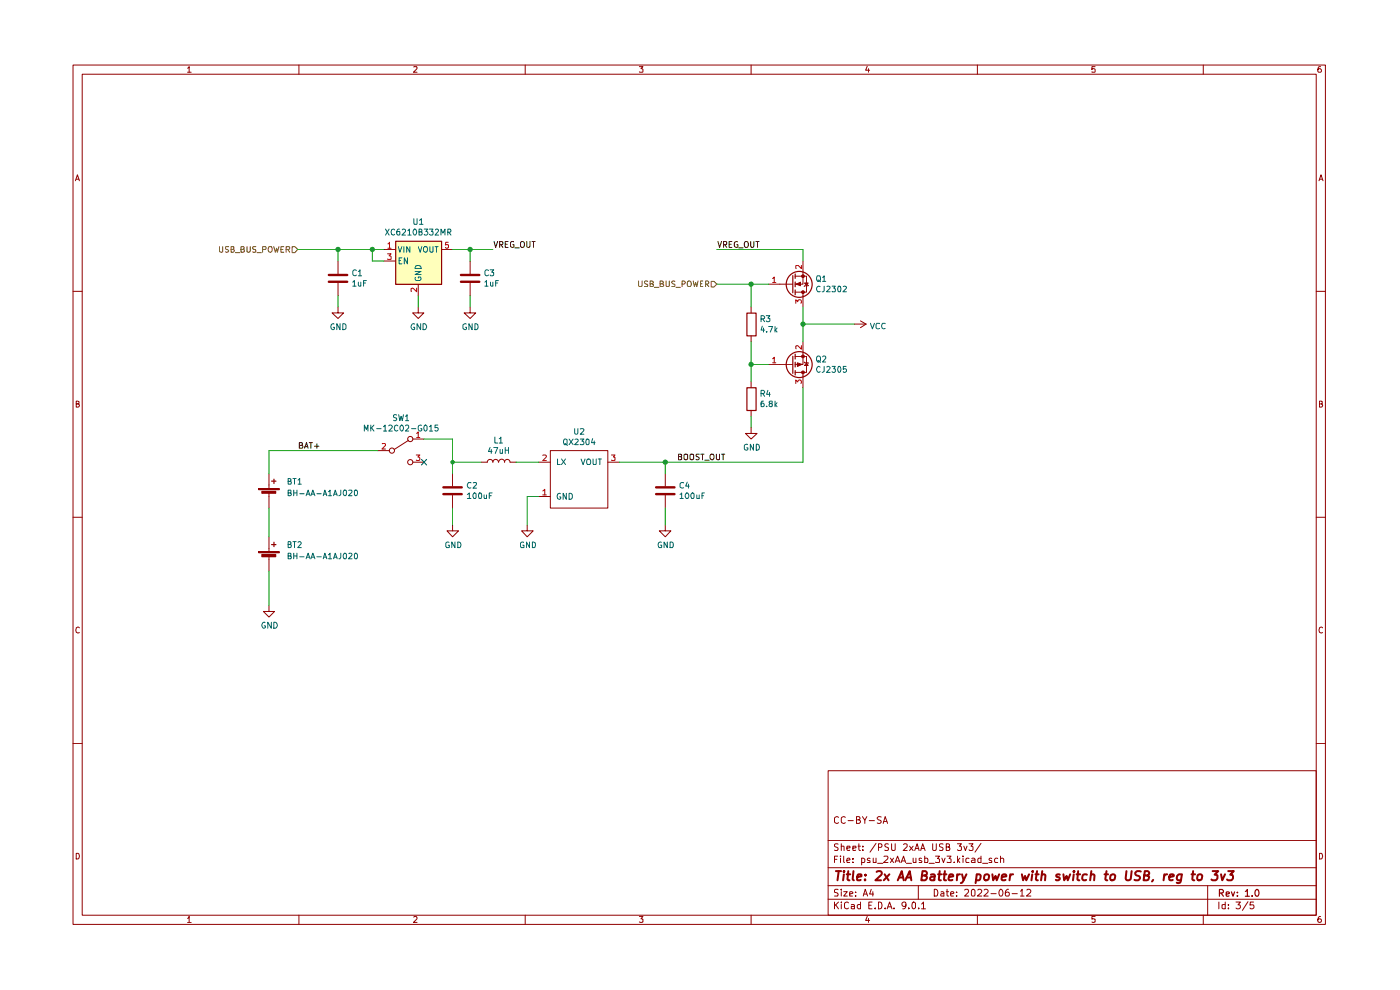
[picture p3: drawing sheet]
<svg xmlns="http://www.w3.org/2000/svg" width="297mm" height="210mm" viewBox="0 0 297 210" stroke-linecap="round" stroke-linejoin="round" font-family="sans-serif">
<g fill="none" stroke="#910000" stroke-width=".21">
<path d="M15.5 13.8h265.7v182.3h-265.7zM17.4 15.7h261.8v178.4h-261.8zM39.8 14.5l.3-.4v1.2M39.8 15.3h.8M63.4 13.8v1.9M87.8 14.2l.6-.1 .1 .4-.8 .8h.8M111.4 13.8v1.9M135.6 14.1h.8l-.4 .5 .4 .1v.5h-.8M159.3 13.8v1.9M184 14.1l-.4 .8h.9M184.2 14.6v.7M207.3 13.8v1.9"/>
<path d="M232.3 14.1h-.7v.6l.2-.1 .5 .1-.1 .6-.6-.1M255.3 13.8v1.9M280.2 14.1l-.5 .1a.94 .94 0 0 0 0 1.1h.5l.1-.1v-.4l-.2-.2h-.3l-.2 .2M16 38.4l.4-1.3 .4 1.3M16.2 38h.6M279.8 38.4l.4-1.3 .5 1.3M279.9 38h.6M15.5 61.8h1.9M279.2 61.8h2M16.2 85.7l.6-.1v-.4l-.6-.1v1.3h.4l.2-.5-.3-.2M279.9 85.7l.6-.1v-.4l-.6-.1v1.3l.6-.1 .1-.4-.3-.2M15.5 109.7h1.9"/>
<path d="M279.2 109.7h2M16.8 133.2l-.2-.2a.65 .65 0 0 0-.5 .6 .65 .65 0 0 0 .5 .7l.2-.1M280.6 133.2l-.3-.2a.65 .65 0 0 0-.5 .6 .65 .65 0 0 0 .5 .7l.3-.1M15.5 157.7h1.9M279.2 157.7h2M175.7 163.5h103.5v30.6h-103.5zM175.7 178.3h103.5M177.8 179.1l-.5-.1-.3 .2v.3l.8 .5-.3 .4-.5-.1M177.9 173.4l-.4-.2-.5 .4 .1 .9 .4 .2 .4-.2M178.5 179.6l.5-.1 .1 .9M178.5 179v1.4M179.3 173.4l-.4-.2-.4 .4 .1 .9 .3 .2 .4-.2"/>
<path d="M179.7 179.9l.6-.1v-.3h-.6v.2v.6h.6M179.9 174.1h1.1M180.9 179.9l.7-.1-.1-.3h-.6v.8h.6M181.7 173.9l.7-.1v-.5l-.7-.1v1.5h.6l.2-.3v-.2l-.3-.3M182 179.5h.5M182.2 179v1.2l.3 .2M183 173.2l.5 .8 .4-.8M183 179.5v.2M183.5 174v.7M184.4 174.1h1.1M185.8 178.9l-1.2 1.9M186.3 179.7h.7v-.6l-.7-.1v1.4"/>
<path d="M186.9 173.3l-.6-.1-.2 .3 .2 .4 .6 .2v.3l-.2 .3-.6-.1M187.4 174.7l.4-1.5 .5 1.5M187.4 174.2h.7M188.5 179.1h-.7a.57 .57 0 0 0 .1 .6 .57 .57 0 0 0 .6 .1l-.1 .5h-.7M189.1 179v1.2l.3 .2 .5-.1v-1.3M191.7 179.2l.2-.2 .5 .1v.5l-.8 .8h.8M193 179.5l.7 .9M193.7 179.5l-.7 .9M194.2 180h.7M195.4 180h.7M197.9 179v1.3l.2 .1h.3l.2-.2v-1.2M200.1 179.1l-.5-.1-.3 .2v.3l.8 .5-.3 .4-.5-.1"/>
<path d="M200.7 179.7l.6-.1 .1-.4-.7-.2v1.4h.5l.2-.1 .1-.4-.3-.2M203.1 179h.9l-.5 .5 .5 .2v.6l-.3 .1h-.4l-.2-.1M204.5 179.5l.3 .9 .3-.9M205.6 179h.8l-.4 .5 .4 .2v.6l-.2 .1h-.5l-.1-.1M208.1 178.9l-1.3 1.9M16.2 181a.66 .66 0 0 1 .6 .4 .66 .66 0 0 1-.2 .8h-.4zM39.8 194.8l.3-.4v1.3M39.8 195.7h.8M63.4 194.1v2M87.8 194.6l.4-.2 .3 .4-.8 .9h.8M111.4 194.1v2M135.6 194.4h.8l-.4 .5 .4 .1v.6h-.8"/>
<path d="M159.3 194.1v2M175.7 190.8h103.5M175.7 187.9h103.5M175.7 184.1h103.5M177 191.3v1.5M177 182.3h.5M177.3 191.9l.6 .9M177.7 181.6h-.7v1.4M177.8 188.7h-.7v.6a.53 .53 0 0 1 .6 .2 .53 .53 0 0 1 0 .6h-.7M177.9 191.3l-.9 .9M178.3 181.6v.1M178.3 182v1"/>
<path d="M178.5 191.3v.2M178.5 188.6v.2M178.5 189.1v1M178.5 191.9v.9M179 189.1h.7l-.7 1h.7M179 181.6v1.2l.2 .2M179.7 182.5l.6-.1-.1-.4-.5 .1v.7v.2h.6M180 191.5l-.4-.2-.4 .4v.9l.4 .2 .4-.2M180.3 189.7l.6-.2-.1-.3h-.5v.9h.5M180.6 191.9h.4l.3 .1v.8M180.9 182.9v.1M180.9 182.1v.2"/>
<path d="M181.3 192.2l-.7 .1v.4h.7M181.5 190v.1M181.5 189.2v.1M182.5 191.9h-.4l-.2 .2v.4l.2 .3 .4-.1M182.5 191.3v1.5M182.8 182.1a.45 .45 0 0 1 .7 .2l-.2 .7h-.5M182.8 182v1.5M183 180.3v.1M183.1 190.1l.5-1.5 .5 1.5M183.2 189.7h.7M184 194.4l-.4 .8h.9M184.2 194.8v.9"/>
<path d="M184.3 192h.5M184.6 182.1a.36 .36 0 0 0-.6 .2l.6 .3v.4h-.6M184.8 188.6l-.3 1.1h.8M185 191.3h-.7v1.5h.7M185.2 189.1v1M185.2 182v1l.6-.1M185.7 192.6v.2M185.8 182v1M186.2 183.1h1.1M186.3 191.3l.7 .2v1.1l-.3 .2h-.4zM187.5 181.7l.7-.1 .2 .3-.1 .3-.9 .8h1M187.8 192.6v.2"/>
<path d="M188.2 192.8l.5-1.5 .5 1.5M188.4 192.4h.7M188.9 182l.7 1M189.6 182l-.7 1M189.7 192.6v.2M189.9 183l.5-1.4 .5 1.4M190.1 182.6h.7M191.2 183l.5-1.4 .4 1.4M191.3 182.6h.7M192.2 191.9l-.1 .3-.4 .1-.4-.4v-.3a.46 .46 0 0 1 .5-.3 .46 .46 0 0 1 .4 .3l-.2 1-.5 .2M192.3 183.1h1.1M192.8 192.6v.2"/>
<path d="M193.5 191.5l.4-.2 .3 .3v.9l-.3 .3a.82 .82 0 0 1-.4-1.3zM193.7 182l.1 1 .5-.1M194.1 180.4l.5-1.4 .4 1.4M194.3 182v1M194.8 187.9v2.9M194.9 192.6v.2M195.3 180.4l.4-1.4 .6 1.4M195.5 191.8l.4-.5v1.5M195.5 182.1h-.5v.4l.6 .2-.1 .3h-.5M195.5 192.8h.8M196.2 181.6v1.4h.6v-.9h-.6M197.1 183.1h1.1"/>
<path d="M198.2 188.6a.8 .8 0 0 1 .8 .6 .8 .8 0 0 1-.3 .9h-.5zM198.5 181.6h.8l-.4 .5 .4 .2v.6h-.8M199.6 189.2l.4-.1 .2 .2v.8h-.6v-.4l.6-.2M199.8 182l.3 1 .4-1M200.7 189.1h.5M200.9 188.6v1.3l.1 .2h.2M200.9 181.6h.9l-.5 .5 .5 .2v.6h-.9M201.7 189.7l.7-.2-.2-.4h-.4l-.1 .2v.6l.1 .2h.5M202.4 182.9v.1M202.9 190v.1M202.9 189.2v.1M203.1 181.6v1.4"/>
<path d="M203.2 182.5l.4 .5M203.6 182l-.5 .6M204.3 181.6v.1M204.3 182v1M204.6 188.8l.6-.2 .3 .4-.1 .3-.8 .8h.9M205.6 182.1l-.5-.1-.2 .3 .1 .7h.6M206.2 188.8l.3-.2 .3 .4v.8l-.1 .3h-.5l-.1-.3zM206.2 182.1l.4-.1 .2 .3v.7h-.6v-.5l.6-.1M207.3 194.1v2M207.4 188.8l.2-.2h.3l.4 .5-.1 .2-.9 .8h1M208.1 181.6v1.4h-.6v-.9h.6M208.4 183.1h1.1"/>
<path d="M208.8 188.8l.2-.2h.3l.3 .5-.1 .2-.8 .8h.9M210.2 189.6h1.1M210.4 182.1a.36 .36 0 0 0-.6 .2l.6 .3v.4h-.6M211.7 182.1l-.5-.1-.2 .3 .2 .7h.5M212.3 188.6a.87 .87 0 0 1 .2 1.5h-.3l-.3-.5 .1-.6zM212.3 182.2v-.1a.36 .36 0 0 1 .6 .2v.7M212.3 181.6v1.4M213.9 188.6h-.2a1.04 1.04 0 0 0-.3 1.5h.5l.2-.6-.2-.3-.5 .1-.1 .2M214.7 189.6h1.1M216.5 189.1l.3-.5v1.5M216.5 190.1h.8M217.8 188.8l.2-.2h.4l.3 .5-.1 .2-.8 .8h.9"/>
<path d="M232.3 194.4h-.7v.6h.7v.6h-.7M255.3 194.1v2M256.2 187.9v6.2M258.6 191.3v1.5M259.9 191.9h-.7v.7l.3 .2 .4-.1M259.9 191.3v1.5M260.6 192.6v.2M260.6 191.9v.1M262.2 191.3h.9l-.5 .6 .5 .1v.5a.59 .59 0 0 1-.9 .1M264.7 191.3l-1.1 1.8M265.9 191.3h-.6l-.1 .7 .7-.1 .1 .6-.3 .3h-.4l-.1-.2M279.9 181a.66 .66 0 0 1 .7 .4 .66 .66 0 0 1-.3 .8h-.4z"/>
<path d="M280.2 194.4a.72 .72 0 0 0-.6 .5 .72 .72 0 0 0 .2 .8l.4-.1a.42 .42 0 0 0 0-.6 .42 .42 0 0 0-.5 0l-.1 .2"/>
</g>
<path d="M258.7 189.4h.8v-.5l-.2-.2h-.6v1.4M259 189.4l.5 .7M260.1 189.7l.7-.2-.1-.2h-.6v.7h.6M261.2 189.2l.4 .9 .3-.9M262.5 190v.1M262.5 189.3v.1M264.2 189.1l.4-.4v1.4M264.2 190.1h.8M265.6 190v.1M266.6 188.7a.76 .76 0 0 1 .5 .7 .76 .76 0 0 1-.5 .7l-.3-.2a.99 .99 0 0 1 .3-1.2z" fill="none" stroke="#910000" stroke-width=".25"/>
<g fill="none" stroke="#910000" stroke-width=".42">
<path d="M177.3 184.8h1.1M177.9 184.8l-.2 1.9M179 185.5l-.1 1.2M179.1 184.8l-.2 .1 .1 .1 .1-.2-.1 .2M179.6 185.5h.8M180 184.8l-.2 1.7 .4 .2M181.1 184.8l-.2 1.7 .2 .2M181.8 186.1l.9-.2v-.4h-.5l-.3 .2-.1 .9h.8M183.5 186.6v.1M183.6 185.5v.2M186 185l.7-.2 .3 .2 .1 .4-1.4 1.3h1.2M187.7 185.5l.8 1.2"/>
<path d="M188.7 185.5l-1.2 1.2M190.5 186.7l.8-1.9 .4 1.9M190.7 186.1h.9M192.1 186.7l.9-1.9 .3 1.9M192.3 186.1h.9M195.6 185.7l1-.2v-.4l-.1-.2-.8-.1-.3 1.9h.8l.4-.4a.46 .46 0 0 0-.4-.6M197.5 185.5h.7v1.2M198.3 185.9l-.6 .1-.4 .2v.3l.3 .2 .6-.1M199 185.5h.7M199.3 184.8l-.1 1.8 .4 .1M200.1 185.5h.7M200.4 184.8l-.1 1.8 .4 .1"/>
<path d="M201.3 186.1l.9-.2-.1-.4h-.6l-.3 1 .3 .2 .6-.1M203.1 185.5l-.1 1.2M203.7 185.5h-.5l-.1 .3M204.1 185.5l.3 1.2M205 185.5l-.8 1.7-.4 .1M207.2 185.5h.5l.4 .3-.3 .8h-.8M207.2 185.5l-.2 1.8M208.9 185.6l.6-.1 .3 .3-.1 .8-.4 .1a.46 .46 0 0 1-.6-.4zM210.5 185.5l.2 1.2 .5-.9 .3 .9 .5-1.2M212.6 186.1l.9-.2-.1-.4a.6 .6 0 0 0-.8 .2v.9h.7M214.3 185.5l-.1 1.2M214.9 185.5h-.4l-.2 .3"/>
<path d="M216.8 185.5l.2 1.2 .5-.9 .2 .9 .6-1.2M219 185.5l-.2 1.2M219.1 184.8v.2M219.7 185.5h.6M220 184.8l-.3 1.7 .5 .2M221 185.6l.3-.1h.4v1.2M221.1 184.8l-.3 1.9M224.8 185.5a.48 .48 0 0 0-.7 .3l.1 .2 .5 .1 .1 .4a.6 .6 0 0 1-.8 .1M225.6 185.5l.2 1.2 .5-.9 .2 .9 .5-1.2M227.8 185.5l-.2 1.2M227.9 184.8l-.2 .1h.3l-.1-.1-.1 .2M228.4 185.5h.7"/>
<path d="M228.7 184.8l-.1 1.7 .4 .2M230.6 185.5h-.8l-.2 .8 .3 .4 .5-.1M231.4 185.6l.3-.1h.4v1.2M231.5 184.8l-.2 1.9M234.3 185.5h.8M234.7 184.8l-.2 1.7 .4 .2M235.7 185.6l.6-.1 .3 .3-.2 .8-.3 .1a.46 .46 0 0 1-.6-.4zM239 184.8l-.2 1.5 .3 .4 .7-.1 .3-1.8M242 184.9l-.7-.1-.5 .3 .1 .4 .8 .4 .1 .4-.4 .4-.7-.1M242.7 185.7l.8-.1 .3-.2-.1-.4-.2-.2h-.6l-.3 1.9h.7l.3-.1 .2-.5-.4-.4M244.6 186.6l-.2 .4M247 185.5l-.2 1.2"/>
<path d="M247.6 185.5h-.4l-.2 .3M248 186.1l1-.2v-.4a.6 .6 0 0 0-.9 .2v.9h.7M250.7 185.5a.65 .65 0 0 0-1 .3v.8a.64 .64 0 0 0 .9 0M250.7 185.5l-.2 1.5a.53 .53 0 0 1-.9 .2M252.8 185.5h.7M253.1 184.8l-.2 1.7 .5 .2M254.1 185.6l.6-.1 .4 .3-.2 .8-.4 .1a.46 .46 0 0 1-.5-.4zM257.3 184.8h1.1l-.7 .7 .6 .2v.6l-.5 .4h-.5l-.3-.1M259 185.5l.3 1.2 .6-1.2M260.6 184.8h1.1l-.7 .7 .5 .1 .1 .7-.4 .4h-.6l-.3-.1"/>
</g>
<path d="M83.9 51.1h9.7v9.2h-9.7z" fill="#ffb"/>
<g fill="none" stroke="#910000" stroke-width=".25">
<path d="M168.2 75.6v3.6M168.7 75.1v1.1M168.7 76.8v1M168.7 78.6v.9"/>
<circle cx="169.5" cy="77.3" r="2.75"/>
</g>
<path d="M165.4 77.3h2.7M168.7 75.6h2.4v3.4h-2.4" fill="none" stroke="#910000" stroke-width=".21"/>
<path d="M169.2 77l.9 .3-.9 .5z" fill="#910000"/>
<path d="M169.2 77l.9 .3-.9 .4zM170.3 79v.8" fill="none" stroke="#910000" stroke-width=".21"/>
<path d="M170.1 78.8h.4v.4h-.4z" fill="#910000"/>
<path d="M170.1 78.8h.4v.4h-.4z" fill="none" stroke="#910000" stroke-width=".21"/>
<path d="M170.1 75.4h.4v.4h-.4z" fill="#910000"/>
<path d="M159.3 65.1v1.3M159.3 71.2v1.3M163.1 77.3h2.3M170.1 75.4h.4v.4h-.4zM170.3 72.5v4.8h-1.6M170.3 79.8v2.4M170.6 76.8l.1 .2h.8M171.1 77l.3 .6h-.7zM159.3 90.7v1.2h1.3l-1.3 1.2-1.1-1.2h1.1M159.3 80.9v1.3M159.3 87v1.3" fill="none" stroke="#910000" stroke-width=".21"/>
<path d="M163.9 76.1l.4-.3v1.2M163.9 77h.7M170 73.3v.8l-.8-.8-.4 .1 .1 .6M168.8 81.4v-.8l.4 .4 .3-.4 .4 .1v.7" fill="none" stroke="#b90000" stroke-width=".21"/>
<path d="M158.5 66.4h1.9v4.8h-1.9zM158.5 82.3h1.9v4.8h-1.9z" fill="none" stroke="#910000" stroke-width=".25"/>
<g fill="none" stroke="#0f0f0f" stroke-width=".21">
<path d="M104.8 51.2l.4 1.3 .4-1.3M106 51.9l.6-.1 .1-.4-.7-.2v1.3M106.3 51.9l.4 .6M107.2 51.8h.4M107.8 51.2h-.6v1.3h.6M109 51.3l-.4-.1-.3 .4v.6l.3 .3 .4-.2v-.4h-.2M109.2 52.6h.9M110.7 51.2a.46 .46 0 0 1 .5 .4v.5a.46 .46 0 0 1-.5 .4 .86 .86 0 0 1 0-1.3zM111.8 51.2v1.1l.2 .2 .4-.3v-1M112.9 51.2h.6M113.2 51.2v1.3M152.3 51.2l.4 1.3 .4-1.3"/>
<path d="M153.5 51.9h.5l.2-.2v-.3l-.2-.2h-.5v1.3M153.8 51.9l.4 .6M154.7 51.8h.4M155.3 51.2h-.6v1.3h.6M156.5 51.3l-.3-.1-.3 .2v.9l.3 .2 .3-.1v-.5h-.2M156.7 52.6h.9M158 51.4l.2-.2 .5 .2v.7l-.3 .4-.4-.2zM159.3 51.2v1l.2 .3 .4-.3v-1M160.4 51.2h.6M160.7 51.2v1.3M143.9 96.9h.5l.2-.4-.2-.2h-.5v1.2h.5l.2-.1v-.4l-.2-.1M145.1 96.5l.2-.2h.4l.2 .2v.9l-.3 .1-.5-.1z"/>
<path d="M146.4 96.5l.2-.2h.4l.1 .2v.9l-.2 .1-.5-.1zM148.3 96.3h-.6v.6l.5 .1 .1 .3-.2 .2-.4-.1M148.7 96.3h.6M149 96.3v1.2M149.5 97.6h.9M152 96.3v1l.2 .2 .5-.1v-1.1M153.1 96.3h.7M153.4 96.3v1.2"/>
<circle cx="151" cy="96.9" r=".57"/>
</g>
<path d="M150.9 59.7h.6l.6 .6-.6 .6h-.6z" fill="#fff"/>
<g fill="none" stroke="#765500" stroke-width=".21">
<path d="M135.5 59.6v1l.1 .2h.5l.1-.2v-1M137.4 59.7h-.7v.3l.7 .4-.1 .4h-.6M141.3 59.6l.1 1.2h.5l.1-.2v-1M143.2 59.7l-.5-.1-.2 .3 .2 .3 .5 .2v.3l-.7 .1M145.9 59.8l.2-.2 .4 .1a.87 .87 0 0 1 0 1.1h-.5l-.2-.4zM147.1 59.6l.2 1.2 .3-.9 .2 .9 .3-1.2M149.1 59.6h-.5v1.2h.5M150.9 59.7h.6l.6 .6-.6 .6h-.6zM137.9 60.2h.4l.3-.3-.1-.2-.6-.1v1.2h.6l.1-.5-.3-.1M138.9 61h.9M140 60.2l.6-.1v-.4l-.6-.1v1.2h.6l.2-.4-.3-.2M143.4 61h1"/>
<path d="M144.7 60.3h.4l.3-.3-.1-.3-.6-.1v1.2M148.6 60.2h.3M149.7 60.3h.4l.3-.3-.1-.3-.6-.1v1.2M149.9 60.3l.5 .5"/>
</g>
<path d="M168.7 58.6h2.4v3.4h-2.4M165.4 60.3h2.7M114.3 98h2.5M116.8 95.6h12.1v12.2h-12.1zM128.9 98h2.5M114.3 105.3h2.5M141.1 111.4v1.2h1.2l-1.2 1.3-1.2-1.3h1.2M141.1 100.5v2.6M141.1 105.1v2.7" fill="none" stroke="#910000" stroke-width=".21"/>
<path d="M115.1 96.6l.6-.1 .2 .2-.1 .3-.7 .7h.8M129.7 96.5h.8l-.4 .4 .4 .1v.6h-.8M115.1 104.1l.5-.3v1.2M115.1 105h.8" fill="none" stroke="#b90000" stroke-width=".21"/>
<path d="M118.3 97.4v1.1h.6M119.1 97.4l.9 1.1M120 97.4l-.9 1.1M123.3 97.4l.4 1.1 .4-1.1M124.5 97.5l.3-.1h.3a.87 .87 0 0 1 0 1.1h-.5l-.1-.3zM125.8 97.4l.1 1.1h.5l.1-1.1M126.9 97.4h.7M127.3 97.4v1.1M118.9 104.7l-.1-.1a.64 .64 0 0 0-.6 .6 .64 .64 0 0 0 .5 .7l.3-.2v-.3h-.3M120.1 104.6v1.3l-.6-1.3v1.3M120.7 104.6h.4l.3 .4v.6l-.3 .3h-.4z" fill="none" stroke="#006665" stroke-width=".21"/>
<path d="M139.2 103.4h3.9M139.2 104.8h3.9" fill="none" stroke="#910000" stroke-width=".51"/>
<path d="M168.2 58.5v3.6M168.7 58.1v1M168.7 59.8v1M168.7 61.5v1" fill="none" stroke="#910000" stroke-width=".25"/>
<path d="M168.9 60.3l.9-.4v.7z" fill="#910000"/>
<path d="M168.9 60.3l.9-.4v.7zM170.3 62v.7" fill="none" stroke="#910000" stroke-width=".21"/>
<circle cx="169.5" cy="60.3" r="2.75" fill="none" stroke="#910000" stroke-width=".25"/>
<path d="M170.1 61.8h.4v.4h-.4z" fill="#910000"/>
<path d="M170.1 61.8h.4v.4h-.4z" fill="none" stroke="#910000" stroke-width=".21"/>
<path d="M170.1 58.4h.4v.4h-.4z" fill="#910000"/>
<g fill="none" stroke="#910000" stroke-width=".21">
<path d="M71.7 55.4v2.7M170.1 58.4h.4v.4h-.4zM170.3 55.4v4.9h-1.6M71.7 65.1v1.3h1.2l-1.2 1.2-1.3-1.2h1.3M71.7 60v2.7M163.1 60.3h2.3M170.3 62.7v2.4M170.7 60h.7l-.3 .6zM171.5 60.5l-.8 .1-.1 .2M181.3 68.7h2.4M182.5 68.1l1.2 .6M183.7 68.7l-1.2 .8"/>
<path d="M80.2 95.6h2.4M86.7 93.4l-3.1 1.9M87.5 98h2.4M87.5 93.1h2.4M105.7 98a.59 .59 0 0 0-.5-.6 .59 .59 0 0 0-.6 .6 .59 .59 0 0 0-.6-.6 .59 .59 0 0 0-.6 .6h-1.3M105.8 98a.64 .64 0 0 1 .6-.6 .64 .64 0 0 1 .7 .6M107 98a.59 .59 0 0 1 .6-.6 .59 .59 0 0 1 .6 .6h1.3M96 111.4v1.2h1.3l-1.3 1.3-1.2-1.3h1.2M96 100.5v2.6M96 105.1v2.7M111.8 111.4v1.2h1.3l-1.3 1.3-1.1-1.3h1.1"/>
<circle cx="83.1" cy="95.6" r=".55"/>
<circle cx="87" cy="98" r=".55"/>
<circle cx="87" cy="93.1" r=".55"/>
</g>
<path d="M163.9 59.1l.4-.3v1.1M163.9 59.9h.7M170 56.3v.7l-.7-.7-.5 .1 .1 .6M168.8 64.3v-.7l.4 .4 .1-.3h.6v.6M81.1 94.1h.5l.2 .3-.8 .8h.8M88.3 96.5h.8l-.5 .4 .5 .3-.1 .4h-.7M88.4 91.9l.3-.3v1.2M88.4 92.8h.7" fill="none" stroke="#b90000" stroke-width=".21"/>
<path d="M69.8 58.3h3.9M69.8 59.8h3.9M94.1 103.4h3.9M94.1 104.8h3.9" fill="none" stroke="#910000" stroke-width=".51"/>
<path d="M62 52.3h.6l.6 .6-.6 .7h-.6z" fill="#fff"/>
<g fill="none" stroke="#765500" stroke-width=".21">
<path d="M46.6 52.3v1l.2 .2 .4-.1v-1.1M48.5 52.3l-.7 .1v.3l.7 .5-.2 .3-.5-.1M49 52.9h.4l.2-.2-.1-.4h-.5v1.2l.6-.1 .1-.3-.3-.2M50 53.6h.9M51.1 52.9h.5l.2-.2-.2-.4h-.5v1.2l.7-.1v-.4l-.2-.1M52.4 52.3v1.1l.2 .1h.2l.3-.2v-1M54.3 52.3h-.6l-.1 .2 .1 .3 .6 .3v.3h-.7M54.5 53.6h1M55.7 52.9h.6l.2-.4-.2-.2h-.6v1.2M57.1 52.3h.5a.77 .77 0 0 1-.2 1.2l-.3-.1a.87 .87 0 0 1 0-1.1zM58.1 52.3l.3 1.2 .3-.8 .1 .8 .4-1.2M59.6 52.9h.4"/>
<path d="M60.2 52.3h-.6v1.2h.6M60.7 52.9h.6l.2-.4-.2-.2h-.6v1.2M61 52.9l.5 .6M62 52.3h.6l.6 .6-.6 .7h-.6z"/>
</g>
<path d="M63.5 94.5l.6-.1v-.5h-.6v1.2l.7-.1 .1-.3-.4-.2M64.6 95.1l.4-1.2 .4 1.2M64.7 94.7h.6M65.6 93.9h.7M66 93.9v1.2M66.7 94.7h.9M67.2 94.1v1" fill="none" stroke="#0f0f0f" stroke-width=".21"/>
<path d="M54.9 103.8h4.4M54.9 117.1h4.4M57.6 102.1h.9M58.1 101.6v1" fill="none" stroke="#910000" stroke-width=".25"/>
<path d="M54.9 103.6h4.4v.3h-4.4zM54.9 117h4.4v.3h-4.4zM55.5 104.2h3v.4h-3zM57.1 100.5v3.1M57.1 104.6v3.2M57.1 128.4v1.3h1.1l-1.1 1.2-1.2-1.2h1.2" fill="none" stroke="#910000" stroke-width=".21"/>
<path d="M55.5 104.4h3" fill="none" stroke="#910000" stroke-width=".42"/>
<path d="M55.5 117.6h3v.5h-3z" fill="#910000"/>
<path d="M81.4 52.9h2.5M81.4 55.4h2.5M93.6 52.9h2.4M99.7 55.4v2.7M88.7 65.1v1.3h1.2l-1.2 1.2-1.2-1.2h1.2M88.7 60.3v2.4M99.7 65.1v1.3h1.2l-1.2 1.2-1.2-1.2h1.2M99.7 60v2.7M55.5 117.6h3v.5h-3zM57.1 113.9v3.1M57.1 118v3.2" fill="none" stroke="#910000" stroke-width=".21"/>
<path d="M83.9 51.2h9.8v9.1h-9.8zM57.6 115.5h.9M58.1 115v.9" fill="none" stroke="#910000" stroke-width=".25"/>
<path d="M97.8 58.3h3.9M97.8 59.8h3.9" fill="none" stroke="#910000" stroke-width=".51"/>
<path d="M82.2 53.8h.8l-.5 .5 .5 .1v.5h-.8M82.3 51.7l.3-.3v1.3M82.3 52.7h.7M95.1 51.4h-.5l-.1 .6 .6-.1v.7l-.4 .1-.2-.2M88.4 61.1v.8l-.9-.8-.3 .1 .1 .6" fill="none" stroke="#b90000" stroke-width=".21"/>
<g fill="none" stroke="#006665" stroke-width=".21">
<path d="M84.5 52.3l.3 1.2 .5-1.2M84.7 55.3h.3M85.3 54.7h-.6v1.3h.6M85.7 52.3v1.2M86.4 54.7v1.3l-.6-1.3v1.3M86.9 52.3v1.2l-.6-1.2v1.2M88.1 57.6h1.2l-1.2 .6h1.2M88.1 58.8v.4l.3 .3h.6l.3-.3-.1-.4h-.5v.2M88.2 56.4h1l.1 .6h-1.2zM88.7 52.3l.5 1.2 .3-1.2M91.2 52.3v1l.2 .2 .5-.1v-1.1M92.3 52.3h.7"/>
<path d="M92.6 52.3v1.2"/>
<circle cx="90.3" cy="52.9" r=".57"/>
</g>
<g fill="none" stroke="#090" stroke-width=".21">
<path d="M63.2 52.9h18.2M71.7 52.9v2.5M79 52.9v2.5h2.4M96 52.9h8.6M99.7 52.9v2.5M152.1 52.9h18.2v2.5M71.7 62.7v2.4M88.7 62.7v2.4M99.7 62.7v2.4M152.1 60.3h11M159.3 60.3v4.8M159.3 72.5v8.4"/>
<path d="M159.3 77.3h3.8M170.3 65.1v7.4M170.3 68.7h11M80.2 95.6h-23.1v4.9M89.9 93.1h6.1v7.4M96 98h6.1M109.5 98h4.8M141.1 98v2.5M159.3 88.3v2.4M170.3 82.2v15.8h-38.9M57.1 107.8v6.1M96 107.8v3.6"/>
<path d="M114.3 105.3h-2.5v6.1M141.1 107.8v3.6M57.1 121.2v7.2"/>
</g>
<path d="M89.4 97.4l1.1 1.2M90.5 97.4l-1.1 1.2" fill="none" stroke="#00008a" stroke-width=".21"/>
<g fill="#090">
<circle cx="159.3" cy="77.3" r=".55"/>
<circle cx="99.7" cy="52.9" r=".55"/>
<circle cx="159.3" cy="60.3" r=".55"/>
<circle cx="141.1" cy="98" r=".55"/>
<circle cx="170.3" cy="68.7" r=".55"/>
<circle cx="79" cy="52.9" r=".55"/>
<circle cx="96" cy="98" r=".47"/>
<circle cx="71.7" cy="52.9" r=".55"/>
</g>
<g fill="none" stroke="#006665" stroke-width=".21">
<path d="M74.8 59.9l.4-.4v1.2M75.6 57.4l-.3-.2-.5 .4 .1 .7 .4 .2 .3-.2M76 59.9v.6l.2 .2 .3-.1M76 57.6l.4-.4v1.3M76 58.5h.7M76.5 59.9v.8M77.7 59.5h-.6v1.2M81.8 48.6l.7 1.3M82.5 48.6l-.7 1.3M83.7 48.8l-.2-.2a.65 .65 0 0 0-.5 .6 .65 .65 0 0 0 .5 .7l.2-.2M84.7 48.6l-.4 .2-.1 .8 .2 .3 .4-.2-.1-.6h-.4l-.1 .2M85.3 48.8l.5-.2 .2 .2v.3l-.7 .8h.7"/>
<path d="M86.5 48.9l.4-.3v1.3M86.5 49.9h.7M87.8 48.7a.61 .61 0 0 1 .7 .5 .61 .61 0 0 1-.4 .7 .71 .71 0 0 1-.3-1.2zM87.8 46.4l.1 1.2 .6-.1v-1.1M88.9 49.2l.6-.1v-.3l-.2-.2h-.4v1.3l.6-.1 .1-.4-.3-.2M89 46.7l.4-.3v1.2M89 47.6h.7M90 48.6h.8l-.5 .5 .5 .2v.3l-.3 .3h-.3l-.2-.2M91.1 48.6h.8l-.4 .5 .4 .1v.5l-.2 .2-.6-.2M92.4 48.8l.4-.2 .2 .3-.7 1h.7M93.6 49.9v-1.3l.4 .8 .4-.8v1.3M95 49.3l.6-.1v-.5l-.6-.1v1.3"/>
<path d="M95.2 49.3l.5 .6M102.9 59.9l.3-.4v1.2M103.6 57.4l-.4-.2-.3 .4v.6l.1 .2 .4 .1 .2-.2M104 57.2h.7l-.4 .5 .4 .1v.5l-.2 .2h-.4l-.1-.2M104.1 59.9v.6l.1 .2 .4-.1M104.6 59.9v.8M105.7 59.5h-.5v1.2M173.4 58.5h.5l.2 .4-.1 .6-.3 .2-.3-.1-.2-.3zM173.5 59.4h.2l.4 .4M174.5 58.8l.3-.3v1.2M174.5 59.7h.7M70.9 68.7h-.1a.64 .64 0 0 0-.6 .6 .64 .64 0 0 0 .5 .6l.2-.1v-.4h-.2"/>
<path d="M72.1 68.7v1.2l-.6-1.2v1.2M72.7 68.7a.52 .52 0 0 1 .7 .3v.6a.52 .52 0 0 1-.7 .3zM74.8 60.7h.7M77.1 60h.5M88 68.7h-.2a.64 .64 0 0 0-.6 .6 .64 .64 0 0 0 .5 .6l.3-.1v-.4h-.3M89.2 68.7v1.2l-.7-1.2v1.2M89.7 68.7a.65 .65 0 0 1 .8 .6 .65 .65 0 0 1-.8 .6zM98.9 68.7h-.3l-.4 .3 .1 .8 .3 .1 .3-.1 .1-.4h-.3M100.2 68.7v1.2l-.7-1.2v1.2M100.8 68.7a.64 .64 0 0 1 .6 .6 .64 .64 0 0 1-.6 .6zM102.9 60.7h.6M105.2 60h.4"/>
<path d="M161.5 67.6h.6l.1-.4-.2-.2h-.5v1.2M161.7 69.2l-.2 .8h.7M161.8 67.6l.4 .6M162 69.6v.8M162.6 67h.7l-.4 .5 .4 .1v.5l-.2 .1h-.4l-.1-.1M162.6 70.4h.1M163.1 69.3h.8l-.5 1.1M164.4 69.3v1.1M164.5 70l.3 .4M164.8 69.6l-.4 .5M173.4 75.6h.5a.8 .8 0 0 1-.2 1.2h-.1a.77 .77 0 0 1-.2-1.2zM173.5 76.5l.6 .4"/>
<path d="M174 77.9l-.3-.2a.65 .65 0 0 0-.5 .7 .65 .65 0 0 0 .5 .6l.3-.2M174 60.8a.61 .61 0 0 0-.8 .3 .61 .61 0 0 0 .3 .8l.5-.1M174.5 75.7l.2-.2h.3l.2 .2v.3l-.7 .8h.7M174.8 77.7v1.1l-.4 .2M174.8 60.7v1l-.4 .2M175.4 77.9l.4-.2 .3 .4-.8 .9h.8M175.4 60.8l.4-.1 .3 .3-.8 .9h.8M176.5 77.7h.7l-.3 .5 .3 .1v.5l-.2 .2h-.3l-.2-.2M176.5 60.7h.7l-.3 .4 .3 .2v.5h-.7M177.8 60.8l.3-.1a.86 .86 0 0 1 .1 1.2l-.4-.1zM178 77.7a.68 .68 0 0 1 .4 .7 .68 .68 0 0 1-.4 .6l-.3-.5 .1-.6zM178.9 60.8l.4-.1 .3 .3-.8 .9h.8"/>
<path d="M179.5 77.7h-.6v.6l.5-.1 .2 .5-.3 .3-.4-.2M184.7 68.6l.4 1.2 .4-1.2M186.6 68.7l-.6-.1-.2 .2v.7a.52 .52 0 0 0 .8 .2M187.8 68.7l-.5-.1a.61 .61 0 0 0-.3 .8 .61 .61 0 0 0 .8 .3M77.3 91.4v-1.2l.4 .9 .4-.9v1.2M78.7 90.2v1.2M78.8 90.8l.5 .6M79.3 90.2l-.6 .7M79.9 90.9h1M81.4 90.5l.3-.3v1.2M81.4 91.4h.6M82.5 90.3l.1-.1h.4l.2 .2-.1 .4-.6 .6h.7"/>
<path d="M84.2 88.1l-.6-.1-.1 .1v.4l.6 .1 .1 .2-.1 .4h-.6M84.4 90.3l-.2-.1a.65 .65 0 0 0-.6 .6 .65 .65 0 0 0 .6 .6l.2-.1M84.6 88l.2 1.2 .3-.9 .2 .9 .3-1.2M85.2 90.2a.68 .68 0 0 1 .4 .6 .68 .68 0 0 1-.4 .6 .75 .75 0 0 1 0-1.2zM86 90.3l.2-.1h.3l.2 .1v.5l-.7 .6h.7M86 88.3l.4-.3v1.2M86 89.2h.7M87.3 90.9h.9M89.4 90.3h-.5l-.2 .2v.6l.2 .3h.3l.3-.1v-.4h-.3M90 90.3l.3-.1 .3 .2v.8l-.3 .2a.72 .72 0 0 1-.3-1.1zM91.1 90.5l.3-.3v1.2M91.1 91.4h.7"/>
<path d="M92.9 90.2h-.6v.6h.6l.1 .4-.3 .2-.4-.1M104 94.9l-.4 .9h.8M104.2 95.3v.9M104.7 94.9h.9l-.5 1.3M105 92.7v1.3h.6M105.9 93h.2l.2-.3v1.3M105.9 94h.7M106.1 95.3v.8l.3 .1 .2-.2M106.6 95.3v.9M107.2 94.9v1.3M107.2 95.5h.7M107.9 94.9v1.3"/>
<path d="M119.6 93.3l.2-.2 .5 .2v.8l-.2 .2h-.4l-.1-.2zM119.8 94.1l.6 .4M120.7 93.1l.9 1.2M121.6 93.1l-.9 1.2M121.9 90.9v1a.35 .35 0 0 0 .4 .2 .35 .35 0 0 0 .3-.2v-1M122 93.2l.4-.1 .3 .4-.8 .8h.8M123.1 93.1h.8l-.5 .5 .5 .2v.3l-.2 .2-.6-.1M123.1 91l.6-.1 .2 .2-.1 .3-.7 .7h.8M124.4 93.2l.3-.1 .3 .3v.7l-.2 .2-.4-.1zM125.7 93l-.2 .9h.7M126.1 93.6v.7M158.6 94.3h-.5l-.2 .3v.6l.2 .2 .3 .1 .3-.2v-.3h-.3"/>
<path d="M159.8 94.2v1.3l-.6-1.3v1.3M160.4 94.2a.64 .64 0 0 1 .7 .7 .64 .64 0 0 1-.7 .6zM161.5 83.5l.6-.1 .1-.3-.2-.3h-.5v1.3M161.8 83.5l.4 .6M162 85.1h-.4l-.1 .2v.9h.5l.1-.4-.2-.3h-.3l-.1 .3M162.6 86.2v.1M162.9 82.8l-.3 .8h.8M163.2 83.2v.9M163.4 85.6l-.3-.3 .2-.2h.4l.1 .3-.7 .4 .3 .5 .4-.1v-.5l-.1-.1M164.4 85.1v1.2M164.5 85.8l.3 .5M164.8 85.4l-.4 .5"/>
<path d="M61.1 104.6h.4l.2-.2-.1-.4h-.5v1.2l.6-.1 .1-.4-.3-.1M61.1 117.9h.4l.2-.1v-.4l-.6-.1v1.2h.6l.1-.4-.3-.2M61.1 102.1h.4l.2-.2v-.3l-.6-.1v1.2h.6l.1-.4-.3-.2M61.1 115.5l.6-.1v-.3l-.2-.2h-.4v1.3l.6-.1 .1-.4-.3-.2M62.1 101.5h.7M62.1 114.9h.7M62.3 104v1.2M62.3 117.3v1.2M62.3 104.6h.7M62.3 117.9h.7M62.5 101.5v1.2M62.5 114.9v1.3"/>
<path d="M63 104v1.2M63 117.3v1.2M63.2 101.9l.4-.4v1.2M63.2 115.1l.5-.2 .2 .3-.7 1h.7M63.2 102.7h.7M63.6 104.7h.9M63.6 118.1h.9M64.9 105.2l.5-1.2 .4 1.2M64.9 118.5l.5-1.2 .4 1.2M65 104.8h.6M65 118.2h.6M66 105.2l.4-1.2 .4 1.2"/>
<path d="M66 118.5l.4-1.2 .4 1.2M66.1 104.8h.6M66.1 118.2h.6M67.2 104.7h1M67.2 118.1h1M68.6 105.2l.3-1.2 .4 1.2M68.6 118.5l.3-1.2 .4 1.2M68.7 104.8h.6M68.7 118.2h.6M69.7 104.3l.3-.3v1.2M69.7 117.7l.3-.4v1.2M69.7 105.2h.7"/>
<path d="M69.7 118.5h.7M70.8 105.2l.3-1.2 .4 1.2M70.8 118.5l.3-1.2 .4 1.2M70.9 104.8h.6M70.9 118.2h.6M72.3 104v.8l-.4 .4M72.3 117.3v.9l-.2 .3h-.2M73 104h.3l.2 .1v.8l-.4 .3a.84 .84 0 0 1-.1-1.2zM73 117.4l.2-.1 .3 .3v.8l-.2 .1-.3-.1a.78 .78 0 0 1 0-1zM74 104.1l.6-.1 .1 .3-.8 .9h.8M74 117.4l.4-.1 .3 .4-.8 .8h.8M75.2 104.1l.2-.1 .3 .1a.66 .66 0 0 1-.3 1.1l-.2-.3z"/>
<path d="M75.3 117.4l.2-.1a.84 .84 0 0 1 .2 1.2h-.3l-.2-.1zM95.2 115.1a.45 .45 0 0 0-.6 .1v.7l.1 .3 .6-.1v-.4h-.2M96.5 115v1.2l-.7-1.2v1.2M97.1 115a.66 .66 0 0 1 .7 .4 .66 .66 0 0 1-.3 .8h-.4zM99.1 104.9l.5-.3v1.1M99.1 105.7h.8M99.9 102.4h-.5a.61 .61 0 0 0-.2 .7 .61 .61 0 0 0 .7 .4M100.4 102.4h.6l.1 .3-.8 .8h.8M100.5 104.6h.3l.2 .2-.1 .9h-.4a.94 .94 0 0 1 0-1.1zM101.6 104.6h.3a.86 .86 0 0 1 .1 1.1h-.4zM102.7 105l.1 .7h.4M103.2 105v.7"/>
<path d="M103.8 105.2h.4M104.4 104.6h-.6v1.1M111.1 115.1a.45 .45 0 0 0-.7 .1v.7l.2 .3 .6-.1v-.4h-.3M112.3 115v1.2l-.6-1.2v1.2M112.9 115a.66 .66 0 0 1 .7 .4 .66 .66 0 0 1-.2 .8h-.5zM140.3 115.1l-.1-.1a.66 .66 0 0 0-.6 .4 .66 .66 0 0 0 .3 .8l.5-.1v-.4h-.3M141.6 115v1.2l-.7-1.2v1.2M142.2 115h.3l.3 .2v.7l-.1 .3h-.5zM144.3 104.9l.3-.3v1.1M144.3 105.7h.6M145 102.4h-.5l-.2 .2v.7l.4 .2h.3M145.5 104.6h.3a.77 .77 0 0 1 .2 1.1h-.4a.78 .78 0 0 1-.1-1.1z"/>
<path d="M145.8 102.3l-.3 .8h.7M146 102.7v.8M146.7 104.6h.3l.2 .2-.1 .9h-.4a.94 .94 0 0 1 0-1.1zM147.8 105v.7h.5M148.3 105v.7M148.9 105.2h.4M149.4 104.6h-.5v1.1M56.2 132.1l-.1-.1a.6 .6 0 0 0-.6 .6 .6 .6 0 0 0 .7 .6l.1-.4h-.3M57.6 132v1.3l-.8-1.3v1.3M58.1 132a.65 .65 0 0 1 .7 .6 .65 .65 0 0 1-.7 .7z"/>
</g>
</svg>
